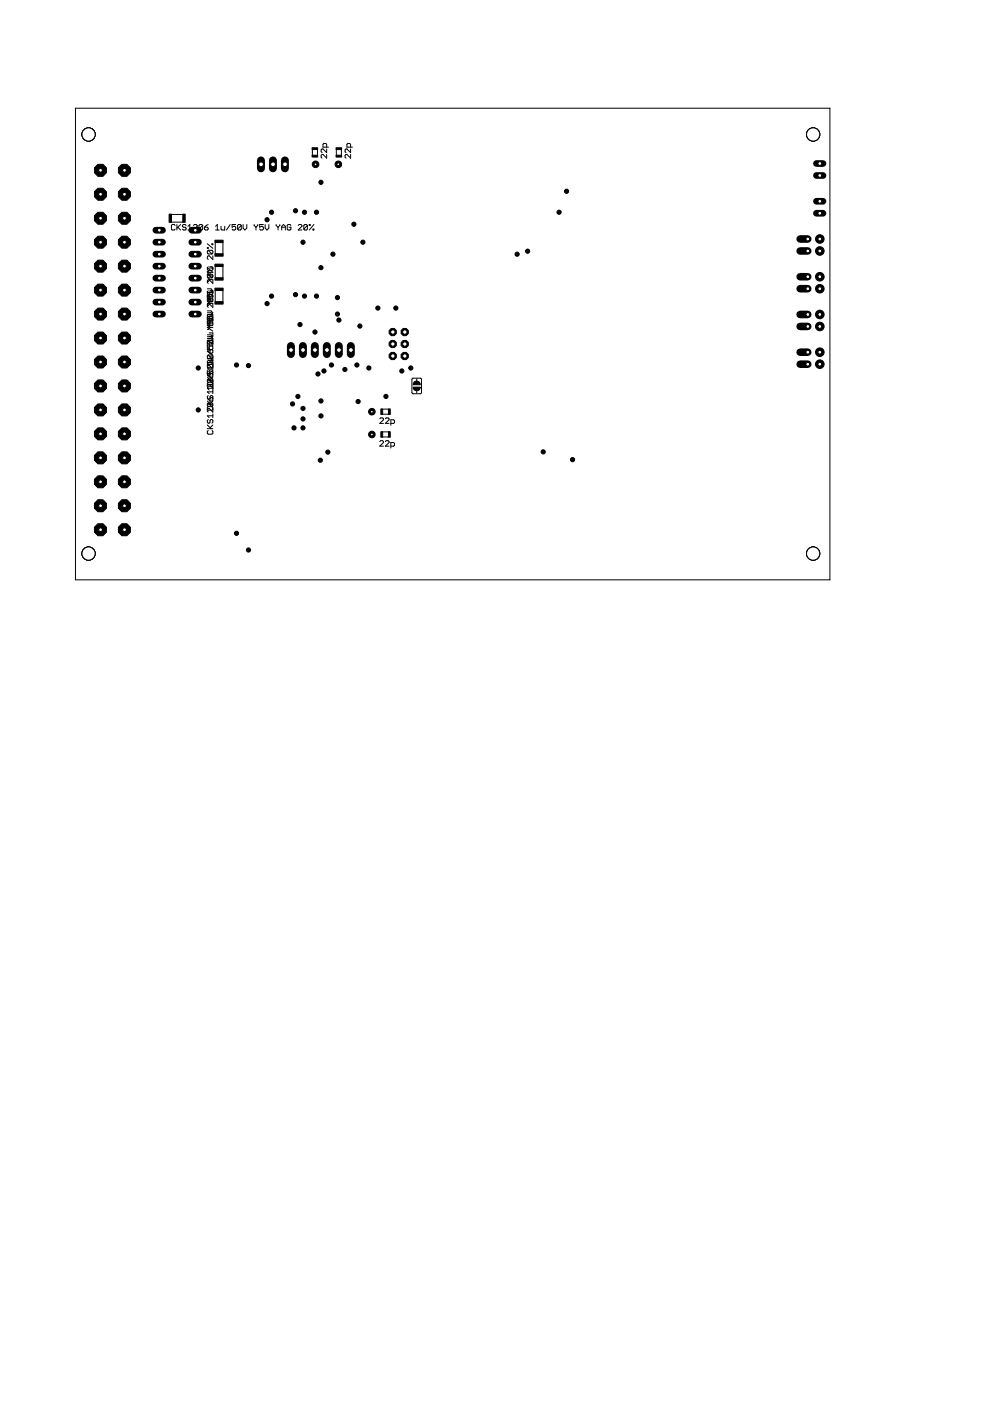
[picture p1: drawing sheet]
<svg xmlns="http://www.w3.org/2000/svg" width="210mm" height="297mm" viewBox="0 0 210 297" stroke-linecap="round" stroke-linejoin="round" font-family="sans-serif">
<g fill="none" stroke="#000" stroke-width=".21">
<path d="M66.2 31.7v1.2M67.3 31.7v1.2M69.3 31.2v-.6l-.2-.2h-.4l-.2 .2v.6h1.1M69.3 31.6v.8l-.8-.8-.4 .2v.4l.2 .2M69.3 32.7v.8l-.8-.8-.4 .2v.4l.2 .2M71.3 31.7v1.2M72.4 31.7v1.2M74.3 32.7v.8l-.7-.8-.4 .2v.4l.2 .2M74.3 31.6v.8l-.7-.8-.4 .2v.4l.2 .2M74.3 31.2v-.6l-.2-.2h-.4l-.1 .2v.6h1.1M36.4 47.1h2.4M36.4 45.5h2.4"/>
<path d="M37.1 47.8l-.2-.2h-.4l-.2 .2v.8l.2 .2h.4l.2-.2M37.5 47.6v1.2M37.7 48.2l.6 .6M38.3 47.6l-.8 .8M39.5 47.8l-.2-.2h-.4l-.2 .2 .2 .4h.4l.2 .2-.2 .4h-.4l-.2-.2M39.9 48.8h.7M39.9 48l.3-.4v1.2M41 47.8l.2-.2h.4l.2 .2v.2l-.8 .8h.8M43 47.8l-.2-.2h-.4l-.2 .2v.8M43 47.8v.8l-.2 .2h-.4l-.2-.2M43 47.8l-.8 .8M43.3 48.2h.6l.2 .4-.2 .2h-.3l-.3-.2z"/>
<path d="M44 52.5h.2v.2h-.2zM44 57.6h.2v.1h-.2zM44 56.8v.3l.2 .2h.7l.2-.2v-.3M44 58.9h.9M44 56.8l1.1 .9h-.8l-.3 .4 .3 .4h.8M44 51.7l1.1 1M44.1 47.6l-.8 .6M44.2 53.1l.7 .7M44.2 53.1l-.2 .2v.3l.2 .2h.7M44.2 58.1l-.2 .2v.4l.5 .6M44.2 53.1h.7l.2 .2v.3l-.2 .2M44.2 58.1h.7l.2 .2v.4l-.2 .2"/>
<path d="M44.2 56.6l-.2 .2M44.2 58.1l.7 .8M44.5 59.3h.6v.8l-.8-.8-.3 .2v.4l.2 .2M44.5 57.7v.8M44.5 59.3l-.3 .4h-.2M44.9 51.7h.2v.2h-.2zM45.1 54.2v.8l-.8-.8-.3 .2v.4l.2 .2M45.1 56.8l-.2-.2h-.4v.4M45.1 56.8h-.2v.2h.2M45.6 51.4v2.4M45.6 56.5v2.4M45.7 48.8h.8"/>
<path d="M45.7 48l.4-.4v1.2M46.9 48v.6l.2 .2h.5v-.8M47.3 51.4v2.4M47.3 56.5v2.4M48.8 47.6l-.8 1.2M50 47.6h-.8v.6l.6-.2 .2 .2v.4l-.2 .2h-.4l-.2-.2M51.2 47.8l-.3-.2h-.3l-.2 .2v.8M51.2 47.8v.8l-.3 .2h-.3l-.2-.2M51.2 47.8l-.8 .8M51.5 47.6v.8l.4 .4 .4-.4v-.8M53.9 47.6l.4 .6M54.3 48.2v.6"/>
<path d="M54.7 47.6l-.4 .6M55.8 47.6h-.7v.6l.3-.2 .4 .2v.4l-.2 .2h-.4l-.1-.2M56.2 47.6v.8l.4 .4 .4-.4v-.8M58.5 47.6v.2l.4 .4M58.9 48.2v.6M59.3 47.6l-.4 .6M59.7 48.2h.8M59.7 48.8v-.8l.4-.4 .4 .4v.8M61.7 47.8l-.2-.2h-.4l-.2 .2v.8l.2 .2h.4l.2-.2v-.4h-.4M63.2 47.8l.2-.2h.4l.2 .2v.2l-.8 .8h.8M65.2 47.8l-.2-.2h-.4l-.2 .2v.8M65.2 47.8v.8l-.2 .2h-.4l-.2-.2"/>
<path d="M65.2 47.8l-.8 .8M65.6 47.6h.2v.2h-.2zM66.4 48.6h.1v.2h-.1zM66.5 47.6l-.9 1.2M44 62.6h.2v.2h-.2M44 61.8v.4l.2 .2h.7M44 62.4v.8M44 78.4v1l.2 .2M44 79.6l1.1 .8M44 73.7l.5 .4M44 74.1h1.1M44 73.3h.9"/>
<path d="M44 68.7l.5 .3M44 68.3l.3 .4M44 67.3l.2 .2h.7M44 61.2h.7l.4 .4-.4 .4h-.7M44 61.8l1.1 1h-.8M44 79.9l.7 .8M44 74.1l.5 .8M44 68.3h.9M44 67.7l.2 .2h.7M44 67.3l.2-.2 .7 .8M44 67.1h.9l.2 .2M44 65.9h.7l.4 .4-.4 .4h-.7"/>
<path d="M44 63.6l.5 .4-.3 .4h-.2M44 63.2l.3 .4h.8M44 72.7l.2 .2h.7M44 71h.7l.4 .4-.4 .4h-.7M44 66.3h.7l.4 .4-.4 .4M44.2 63.2l-.2 .2v.4l.5 .6M44.2 66.7l-.2 .2v2.1h1.1M44.2 75.3l-.2 .2v.4l.2 .2M44.2 75.3h.7l.2 .2v.8l-.2 .2-.7-.1-.2 .2v.4l.2 .2M44.2 77.2l-.2 .2v.4l.2 .2M44.2 63.2h.7l.2 .2v.4l-.2 .2zM44.2 79.6l-.2-.4h.5l-.2-.6 .2-.2h.4l.2 .2v1.2l-.2 .2h-.4"/>
<path d="M44.2 77.2l.7 .8 .2-.2M44.2 78.8l-.2 .2M44.2 69.1l.3 .3M44.2 75.3l.7 .8M44.2 79.6l.3 .4M44.2 61.6l-.2 .2M44.3 67.9l-.3 .4M44.3 70.6h.8v.6l-.2 .2h-.9M44.3 67.9l.2 .4-.2 .3M44.3 76.4l.8 .8h-1.1l.3 .4M44.3 68.7h.8M44.3 67.9h.8"/>
<path d="M44.3 68.6l.2 .4M44.3 62.8l.2 .4h-.5M44.3 75.7h.8M44.3 62.8l-.3 .4M44.5 67.1v-.4h.4l.2 .2v1.2l-.2 .2M44.5 62.8v.8M44.5 67.9v.8M44.5 62.4l-.2 .4M44.5 67.5l-.2 .4M44.5 74.1l-.3 .4h-.2l1.1 .8M44.5 69.4l-.3 .4h-.2M44.5 69l-.3 .4h-.2l1.1 .8"/>
<path d="M44.5 69.4h.6M44.5 64.4h.6M44.5 64.4l-.3 .4h-.2M44.7 74.1l-.2 .2v.6M44.7 76.1l.4 .4-.4 .4h-.7M44.7 71.4l.4 .4-.4 .4h-.7M44.9 72.9l-.7-.7-.2 .2v1.7M44.9 62.4l.2 .2v.4l-.2 .2M44.9 68.3l.2 .2v.3l-.2 .2M44.9 73.3l.2 .2v.4l-.2 .2 .2 .2v.4l-.2 .2h-.4M44.9 79.2l.2-.2-.2-.2-.4 .2v1M44.9 79.2l-.7 .4"/>
<path d="M44.9 77.2l.2 .2M44.9 76.1h-.9M44.9 79.2l.2 .2-.2 .2M44.9 67.5l.2 .2-.2 .2M44.9 72.2l.2 .2M45.1 64.4v.8l-.8-.8-.3 .2v.4l.2 .2M45.1 61.8v.4l-.2 .2M45.1 71.8v1.4l-.2 .1M45.1 76.4v2M45.1 61.8l-.2-.2h-.4v.4M45.1 72.8l-.2-.2h-.4l-.2 .2 .2 .5-.2 .4 .2 .4M45.1 78h-1.1l.3 .4"/>
<path d="M45.1 67.3l-.2 .2M45.1 64h-1.1M45.1 61.8h-.2v.2h.2M45.1 79.9l-.6 .6M45.1 75.9l-.2 .2M45.1 72.2h-1.1l.3 .3M45.1 72.7l-.2 .2M45.6 61.6v2.4M47.3 61.6v2.4M44 90.9h1.1M44 90.1l.7 .8M44 84.3l.2 .3"/>
<path d="M44 80.7h1.1M44 81.7l.2 .2h.7l.2-.2M44 85.8h1.1M44 85l.7 .8M44.2 91.3l-.2 .2v.4l.2 .2h.7l.2-.2v-.4l-.2-.2M44.2 80.3l-.2 .2v.4l.2 .2h.7M44.2 81.1l-.2 .2v.8l.2 .2M44.2 83.9l-.2 .2v.3l.2 .2M44.2 85.4l-.2 .2v.4l.2 .2M44.2 86.2l-.2 .2v.8l.2 .2M44.2 88.9l-.2 .2v.4l.2 .2 .3-.2v-.4l.2-.2 .4 .2v.4l-.2 .2M44.2 80.3h.7l.2 .2v3"/>
<path d="M44.2 85.4h.7l.2 .2v.4l-.2 .2h-.7M44.2 85.4l.9 1v1l-.8-.8-.3 .2 .2 .2h.7l.2-.2M44.2 84.6l.3 .4M44.2 84.6l.5-.3 .4 .2-.2 .1M44.2 80.3l.7 .8M44.3 81.5l.8 .8h-1.1l.3 .4M44.5 84.1l.2-.2 .4 .2v.7l-.2 .2h-.4zM44.9 81.1l.2 .2M45.1 87.8v.7M45.1 90.1l-.6 .6M45.1 88.2h-1.1l.3 .3M45.1 81.3l-.2 .2h-.7l-.2 .2"/>
<path d="M45.1 85l-.6 .6M45.1 83.1h-1.1l.3 .4M45.1 80.9l-.2 .2M80.5 88.8l.2-.2h.4l.2 .2v.2l-.8 .8h.8M80.5 93.6l.2-.2h.4l.2 .2v.2l-.8 .8h.8M81.2 86.7h1.1M81.2 87.8h1.1M81.2 91.6h1.1M81.2 92.6h1.1M81.7 88.8l.2-.2h.4l.2 .2v.2l-.8 .8h.8M81.7 93.6l.2-.2h.4l.2 .2v.2l-.8 .8h.8M82.9 89.8h.6l.2-.2v-.4l-.2-.2h-.6v1.2"/>
<path d="M82.9 94.6h.6l.2-.2v-.4l-.2-.2h-.6v1.2M87.4 80.2h1.7l.2 .1 .1 2.9-.2 .3h-1.6l-.2-.2zM88.3 80.3v.5M88.3 82.8v.6"/>
</g>
<g fill="#000" stroke="#000" stroke-width=".21">
<path d="M66.2 32.9h1.2v.4h-1.2zM66.2 31.3h1.2v.4h-1.2zM71.2 32.9h1.2v.4h-1.2zM71.2 31.3h1.2v.4h-1.2zM35.9 45.4h.5v1.7h-.5zM38.8 45.4h.5v1.7h-.5zM45.6 50.9h1.7v.5h-1.7zM45.6 53.8h1.7v.5h-1.7zM45.6 56h1.7v.5h-1.7zM45.6 58.9h1.7v.5h-1.7zM45.6 61.1h1.7v.5h-1.7zM45.6 64h1.7v.5h-1.7z"/>
<path d="M80.8 86.7h.3v1.2h-.3zM80.8 91.5h.3v1.2h-.3zM82.4 86.7h.3v1.2h-.3zM82.4 91.5h.3v1.2h-.3z"/>
</g>
<g fill="#000" stroke="#000" stroke-width=".21">
<path d="M87.6 82.1h1.5a.76 .76 0 0 1-.8 .8 .76 .76 0 0 1-.7-.8z" fill-rule="evenodd"/>
<path d="M87.8 81a.76 .76 0 0 1 .8-.2 .76 .76 0 0 1 .5 .8h-1.5z" fill-rule="evenodd"/>
</g>
<path d="M40.7 48.8h1.4" fill="none" stroke="#000" stroke-width="1.4"/>
<circle cx="41.4" cy="48.8" r=".4" fill="#fff" stroke="#000" stroke-width=".21"/>
<path d="M40.7 51.4h1.4" fill="none" stroke="#000" stroke-width="1.4"/>
<circle cx="41.4" cy="51.4" r=".4" fill="#fff" stroke="#000" stroke-width=".21"/>
<path d="M40.7 64.1h1.4" fill="none" stroke="#000" stroke-width="1.4"/>
<circle cx="41.4" cy="64.1" r=".4" fill="#fff" stroke="#000" stroke-width=".21"/>
<path d="M40.7 66.6h1.4" fill="none" stroke="#000" stroke-width="1.4"/>
<circle cx="41.4" cy="66.6" r=".4" fill="#fff" stroke="#000" stroke-width=".21"/>
<path d="M40.7 53.9h1.4" fill="none" stroke="#000" stroke-width="1.4"/>
<circle cx="41.4" cy="53.9" r=".4" fill="#fff" stroke="#000" stroke-width=".21"/>
<path d="M40.7 56.4h1.4" fill="none" stroke="#000" stroke-width="1.4"/>
<circle cx="41.4" cy="56.4" r=".4" fill="#fff" stroke="#000" stroke-width=".21"/>
<path d="M40.7 61.5h1.4" fill="none" stroke="#000" stroke-width="1.4"/>
<circle cx="41.4" cy="61.5" r=".4" fill="#fff" stroke="#000" stroke-width=".21"/>
<path d="M40.7 59h1.4" fill="none" stroke="#000" stroke-width="1.4"/>
<circle cx="41.4" cy="59" r=".4" fill="#fff" stroke="#000" stroke-width=".21"/>
<path d="M33 66.6h1.5" fill="none" stroke="#000" stroke-width="1.4"/>
<circle cx="33.8" cy="66.6" r=".4" fill="#fff" stroke="#000" stroke-width=".21"/>
<path d="M33 64.1h1.5" fill="none" stroke="#000" stroke-width="1.4"/>
<circle cx="33.8" cy="64.1" r=".4" fill="#fff" stroke="#000" stroke-width=".21"/>
<path d="M33 61.5h1.5" fill="none" stroke="#000" stroke-width="1.4"/>
<circle cx="33.8" cy="61.5" r=".4" fill="#fff" stroke="#000" stroke-width=".21"/>
<path d="M33 59h1.5" fill="none" stroke="#000" stroke-width="1.4"/>
<circle cx="33.8" cy="59" r=".4" fill="#fff" stroke="#000" stroke-width=".21"/>
<path d="M33 56.4h1.5" fill="none" stroke="#000" stroke-width="1.4"/>
<circle cx="33.8" cy="56.4" r=".4" fill="#fff" stroke="#000" stroke-width=".21"/>
<path d="M33 53.9h1.5" fill="none" stroke="#000" stroke-width="1.4"/>
<circle cx="33.8" cy="53.9" r=".4" fill="#fff" stroke="#000" stroke-width=".21"/>
<path d="M33 51.4h1.5" fill="none" stroke="#000" stroke-width="1.4"/>
<circle cx="33.8" cy="51.4" r=".4" fill="#fff" stroke="#000" stroke-width=".21"/>
<path d="M33 48.8h1.5" fill="none" stroke="#000" stroke-width="1.4"/>
<circle cx="33.8" cy="48.8" r=".4" fill="#fff" stroke="#000" stroke-width=".21"/>
<circle cx="21.3" cy="36.1" r="1.38" fill="#000" stroke="#000" stroke-width=".21"/>
<circle cx="21.3" cy="36.1" r=".4" fill="#fff" stroke="#000" stroke-width=".21"/>
<circle cx="21.3" cy="41.2" r="1.38" fill="#000" stroke="#000" stroke-width=".21"/>
<circle cx="21.3" cy="41.2" r=".4" fill="#fff" stroke="#000" stroke-width=".21"/>
<circle cx="21.3" cy="46.3" r="1.38" fill="#000" stroke="#000" stroke-width=".21"/>
<circle cx="21.3" cy="46.3" r=".4" fill="#fff" stroke="#000" stroke-width=".21"/>
<circle cx="21.3" cy="51.4" r="1.38" fill="#000" stroke="#000" stroke-width=".21"/>
<circle cx="21.3" cy="51.4" r=".4" fill="#fff" stroke="#000" stroke-width=".21"/>
<circle cx="21.3" cy="56.4" r="1.38" fill="#000" stroke="#000" stroke-width=".21"/>
<circle cx="21.3" cy="56.4" r=".4" fill="#fff" stroke="#000" stroke-width=".21"/>
<circle cx="21.3" cy="61.5" r="1.38" fill="#000" stroke="#000" stroke-width=".21"/>
<circle cx="21.3" cy="61.5" r=".4" fill="#fff" stroke="#000" stroke-width=".21"/>
<circle cx="21.3" cy="66.6" r="1.38" fill="#000" stroke="#000" stroke-width=".21"/>
<circle cx="21.3" cy="66.6" r=".4" fill="#fff" stroke="#000" stroke-width=".21"/>
<circle cx="21.3" cy="71.7" r="1.38" fill="#000" stroke="#000" stroke-width=".21"/>
<circle cx="21.3" cy="71.7" r=".4" fill="#fff" stroke="#000" stroke-width=".21"/>
<circle cx="21.3" cy="76.8" r="1.38" fill="#000" stroke="#000" stroke-width=".21"/>
<circle cx="21.3" cy="76.8" r=".4" fill="#fff" stroke="#000" stroke-width=".21"/>
<circle cx="21.3" cy="81.8" r="1.38" fill="#000" stroke="#000" stroke-width=".21"/>
<circle cx="21.3" cy="81.8" r=".4" fill="#fff" stroke="#000" stroke-width=".21"/>
<circle cx="21.3" cy="86.9" r="1.38" fill="#000" stroke="#000" stroke-width=".21"/>
<circle cx="21.3" cy="86.9" r=".4" fill="#fff" stroke="#000" stroke-width=".21"/>
<circle cx="21.3" cy="92" r="1.38" fill="#000" stroke="#000" stroke-width=".21"/>
<circle cx="21.3" cy="92" r=".4" fill="#fff" stroke="#000" stroke-width=".21"/>
<circle cx="21.3" cy="97.1" r="1.38" fill="#000" stroke="#000" stroke-width=".21"/>
<circle cx="21.3" cy="97.1" r=".4" fill="#fff" stroke="#000" stroke-width=".21"/>
<circle cx="21.3" cy="102.2" r="1.38" fill="#000" stroke="#000" stroke-width=".21"/>
<circle cx="21.3" cy="102.2" r=".4" fill="#fff" stroke="#000" stroke-width=".21"/>
<circle cx="21.3" cy="107.2" r="1.38" fill="#000" stroke="#000" stroke-width=".21"/>
<circle cx="21.3" cy="107.2" r=".4" fill="#fff" stroke="#000" stroke-width=".21"/>
<circle cx="21.3" cy="112.3" r="1.38" fill="#000" stroke="#000" stroke-width=".21"/>
<circle cx="21.3" cy="112.3" r=".4" fill="#fff" stroke="#000" stroke-width=".21"/>
<circle cx="26.4" cy="36.1" r="1.38" fill="#000" stroke="#000" stroke-width=".21"/>
<circle cx="26.4" cy="36.1" r=".4" fill="#fff" stroke="#000" stroke-width=".21"/>
<circle cx="26.4" cy="41.2" r="1.38" fill="#000" stroke="#000" stroke-width=".21"/>
<circle cx="26.4" cy="41.2" r=".4" fill="#fff" stroke="#000" stroke-width=".21"/>
<circle cx="26.4" cy="46.3" r="1.38" fill="#000" stroke="#000" stroke-width=".21"/>
<circle cx="26.4" cy="46.3" r=".4" fill="#fff" stroke="#000" stroke-width=".21"/>
<circle cx="26.4" cy="51.4" r="1.38" fill="#000" stroke="#000" stroke-width=".21"/>
<circle cx="26.4" cy="51.4" r=".4" fill="#fff" stroke="#000" stroke-width=".21"/>
<circle cx="26.4" cy="56.4" r="1.38" fill="#000" stroke="#000" stroke-width=".21"/>
<circle cx="26.4" cy="56.4" r=".4" fill="#fff" stroke="#000" stroke-width=".21"/>
<circle cx="26.4" cy="61.5" r="1.38" fill="#000" stroke="#000" stroke-width=".21"/>
<circle cx="26.4" cy="61.5" r=".4" fill="#fff" stroke="#000" stroke-width=".21"/>
<circle cx="26.4" cy="66.6" r="1.38" fill="#000" stroke="#000" stroke-width=".21"/>
<circle cx="26.4" cy="66.6" r=".4" fill="#fff" stroke="#000" stroke-width=".21"/>
<circle cx="26.4" cy="71.7" r="1.38" fill="#000" stroke="#000" stroke-width=".21"/>
<circle cx="26.4" cy="71.7" r=".4" fill="#fff" stroke="#000" stroke-width=".21"/>
<circle cx="26.4" cy="76.8" r="1.38" fill="#000" stroke="#000" stroke-width=".21"/>
<circle cx="26.4" cy="76.8" r=".4" fill="#fff" stroke="#000" stroke-width=".21"/>
<circle cx="26.4" cy="81.8" r="1.38" fill="#000" stroke="#000" stroke-width=".21"/>
<circle cx="26.4" cy="81.8" r=".4" fill="#fff" stroke="#000" stroke-width=".21"/>
<circle cx="26.4" cy="86.9" r="1.38" fill="#000" stroke="#000" stroke-width=".21"/>
<circle cx="26.4" cy="86.9" r=".4" fill="#fff" stroke="#000" stroke-width=".21"/>
<circle cx="26.4" cy="92" r="1.38" fill="#000" stroke="#000" stroke-width=".21"/>
<circle cx="26.4" cy="92" r=".4" fill="#fff" stroke="#000" stroke-width=".21"/>
<circle cx="26.4" cy="97.1" r="1.38" fill="#000" stroke="#000" stroke-width=".21"/>
<circle cx="26.4" cy="97.1" r=".4" fill="#fff" stroke="#000" stroke-width=".21"/>
<circle cx="26.4" cy="102.2" r="1.38" fill="#000" stroke="#000" stroke-width=".21"/>
<circle cx="26.4" cy="102.2" r=".4" fill="#fff" stroke="#000" stroke-width=".21"/>
<circle cx="26.4" cy="107.2" r="1.38" fill="#000" stroke="#000" stroke-width=".21"/>
<circle cx="26.4" cy="107.2" r=".4" fill="#fff" stroke="#000" stroke-width=".21"/>
<circle cx="26.4" cy="112.3" r="1.38" fill="#000" stroke="#000" stroke-width=".21"/>
<circle cx="26.4" cy="112.3" r=".4" fill="#fff" stroke="#000" stroke-width=".21"/>
<path d="M61.7 73.4v1.7" fill="none" stroke="#000" stroke-width="1.7"/>
<circle cx="61.7" cy="74.2" r=".51" fill="#fff" stroke="#000" stroke-width=".21"/>
<path d="M64.2 73.4v1.7" fill="none" stroke="#000" stroke-width="1.7"/>
<circle cx="64.2" cy="74.2" r=".51" fill="#fff" stroke="#000" stroke-width=".21"/>
<path d="M66.8 73.4v1.7" fill="none" stroke="#000" stroke-width="1.7"/>
<circle cx="66.8" cy="74.2" r=".51" fill="#fff" stroke="#000" stroke-width=".21"/>
<path d="M69.3 73.4v1.7" fill="none" stroke="#000" stroke-width="1.7"/>
<circle cx="69.3" cy="74.2" r=".51" fill="#fff" stroke="#000" stroke-width=".21"/>
<path d="M71.8 73.4v1.7" fill="none" stroke="#000" stroke-width="1.7"/>
<circle cx="71.9" cy="74.2" r=".51" fill="#fff" stroke="#000" stroke-width=".21"/>
<path d="M74.4 73.4v1.7" fill="none" stroke="#000" stroke-width="1.7"/>
<circle cx="74.4" cy="74.2" r=".51" fill="#fff" stroke="#000" stroke-width=".21"/>
<circle cx="83.3" cy="75.5" r=".83" fill="#000" stroke="#000" stroke-width=".21"/>
<circle cx="83.3" cy="75.5" r=".47" fill="#fff" stroke="#000" stroke-width=".21"/>
<circle cx="85.8" cy="75.5" r=".83" fill="#000" stroke="#000" stroke-width=".21"/>
<circle cx="85.8" cy="75.5" r=".47" fill="#fff" stroke="#000" stroke-width=".21"/>
<circle cx="83.3" cy="72.9" r=".83" fill="#000" stroke="#000" stroke-width=".21"/>
<circle cx="83.3" cy="72.9" r=".47" fill="#fff" stroke="#000" stroke-width=".21"/>
<circle cx="85.8" cy="72.9" r=".83" fill="#000" stroke="#000" stroke-width=".21"/>
<circle cx="85.8" cy="72.9" r=".47" fill="#fff" stroke="#000" stroke-width=".21"/>
<circle cx="83.3" cy="70.4" r=".83" fill="#000" stroke="#000" stroke-width=".21"/>
<circle cx="83.3" cy="70.4" r=".47" fill="#fff" stroke="#000" stroke-width=".21"/>
<circle cx="85.8" cy="70.4" r=".83" fill="#000" stroke="#000" stroke-width=".21"/>
<circle cx="85.8" cy="70.4" r=".47" fill="#fff" stroke="#000" stroke-width=".21"/>
<path d="M173.1 34.7h1.4" fill="none" stroke="#000" stroke-width="1.4"/>
<circle cx="173.8" cy="34.7" r=".4" fill="#fff" stroke="#000" stroke-width=".21"/>
<path d="M173.1 37.2h1.4" fill="none" stroke="#000" stroke-width="1.4"/>
<circle cx="173.8" cy="37.2" r=".4" fill="#fff" stroke="#000" stroke-width=".21"/>
<path d="M173.1 42.7h1.4" fill="none" stroke="#000" stroke-width="1.4"/>
<circle cx="173.8" cy="42.7" r=".4" fill="#fff" stroke="#000" stroke-width=".21"/>
<path d="M173.1 45.2h1.4" fill="none" stroke="#000" stroke-width="1.4"/>
<circle cx="173.8" cy="45.2" r=".4" fill="#fff" stroke="#000" stroke-width=".21"/>
<path d="M60.4 34v1.7" fill="none" stroke="#000" stroke-width="1.7"/>
<circle cx="60.4" cy="34.8" r=".51" fill="#fff" stroke="#000" stroke-width=".21"/>
<path d="M57.9 34v1.7" fill="none" stroke="#000" stroke-width="1.7"/>
<circle cx="57.9" cy="34.8" r=".51" fill="#fff" stroke="#000" stroke-width=".21"/>
<path d="M55.3 34v1.7" fill="none" stroke="#000" stroke-width="1.7"/>
<circle cx="55.4" cy="34.8" r=".51" fill="#fff" stroke="#000" stroke-width=".21"/>
<circle cx="173.8" cy="50.7" r=".91" fill="#000" stroke="#000" stroke-width=".21"/>
<circle cx="173.8" cy="50.7" r=".4" fill="#fff" stroke="#000" stroke-width=".21"/>
<circle cx="173.8" cy="53.2" r=".91" fill="#000" stroke="#000" stroke-width=".21"/>
<circle cx="173.8" cy="53.2" r=".4" fill="#fff" stroke="#000" stroke-width=".21"/>
<path d="M169.7 50.7h1.6" fill="none" stroke="#000" stroke-width="1.6"/>
<circle cx="171.3" cy="50.7" r=".4" fill="#fff" stroke="#000" stroke-width=".21"/>
<path d="M169.7 53.2h1.6" fill="none" stroke="#000" stroke-width="1.6"/>
<circle cx="171.3" cy="53.2" r=".4" fill="#fff" stroke="#000" stroke-width=".21"/>
<circle cx="173.8" cy="58.7" r=".91" fill="#000" stroke="#000" stroke-width=".21"/>
<circle cx="173.8" cy="58.7" r=".4" fill="#fff" stroke="#000" stroke-width=".21"/>
<circle cx="173.8" cy="61.2" r=".91" fill="#000" stroke="#000" stroke-width=".21"/>
<circle cx="173.8" cy="61.2" r=".4" fill="#fff" stroke="#000" stroke-width=".21"/>
<path d="M169.7 58.7h1.6" fill="none" stroke="#000" stroke-width="1.6"/>
<circle cx="171.3" cy="58.7" r=".4" fill="#fff" stroke="#000" stroke-width=".21"/>
<path d="M169.7 61.2h1.6" fill="none" stroke="#000" stroke-width="1.6"/>
<circle cx="171.3" cy="61.2" r=".4" fill="#fff" stroke="#000" stroke-width=".21"/>
<circle cx="173.8" cy="66.7" r=".91" fill="#000" stroke="#000" stroke-width=".21"/>
<circle cx="173.8" cy="66.7" r=".4" fill="#fff" stroke="#000" stroke-width=".21"/>
<circle cx="173.8" cy="69.2" r=".91" fill="#000" stroke="#000" stroke-width=".21"/>
<circle cx="173.8" cy="69.2" r=".4" fill="#fff" stroke="#000" stroke-width=".21"/>
<path d="M169.7 66.7h1.6" fill="none" stroke="#000" stroke-width="1.6"/>
<circle cx="171.3" cy="66.7" r=".4" fill="#fff" stroke="#000" stroke-width=".21"/>
<path d="M169.7 69.2h1.6" fill="none" stroke="#000" stroke-width="1.6"/>
<circle cx="171.3" cy="69.2" r=".4" fill="#fff" stroke="#000" stroke-width=".21"/>
<circle cx="173.8" cy="74.7" r=".91" fill="#000" stroke="#000" stroke-width=".21"/>
<circle cx="173.8" cy="74.7" r=".4" fill="#fff" stroke="#000" stroke-width=".21"/>
<circle cx="173.8" cy="77.2" r=".91" fill="#000" stroke="#000" stroke-width=".21"/>
<circle cx="173.8" cy="77.2" r=".4" fill="#fff" stroke="#000" stroke-width=".21"/>
<path d="M169.7 74.7h1.6" fill="none" stroke="#000" stroke-width="1.6"/>
<circle cx="171.3" cy="74.7" r=".4" fill="#fff" stroke="#000" stroke-width=".21"/>
<path d="M169.7 77.2h1.6" fill="none" stroke="#000" stroke-width="1.6"/>
<circle cx="171.3" cy="77.2" r=".4" fill="#fff" stroke="#000" stroke-width=".21"/>
<circle cx="78.8" cy="87.3" r=".7" fill="#000" stroke="#000" stroke-width=".21"/>
<circle cx="78.8" cy="87.3" r=".3" fill="#fff" stroke="#000" stroke-width=".21"/>
<circle cx="78.8" cy="92.1" r=".7" fill="#000" stroke="#000" stroke-width=".21"/>
<circle cx="78.8" cy="92.1" r=".3" fill="#fff" stroke="#000" stroke-width=".21"/>
<circle cx="66.9" cy="34.8" r=".7" fill="#000" stroke="#000" stroke-width=".21"/>
<circle cx="66.9" cy="34.8" r=".3" fill="#fff" stroke="#000" stroke-width=".21"/>
<circle cx="71.7" cy="34.8" r=".7" fill="#000" stroke="#000" stroke-width=".21"/>
<circle cx="71.7" cy="34.8" r=".3" fill="#fff" stroke="#000" stroke-width=".21"/>
<circle cx="68.1" cy="88.2" r=".44" fill="#000" stroke="#000" stroke-width=".21"/>
<circle cx="68.1" cy="88.2" r=".15" fill="#fff" stroke="#000" stroke-width=".21"/>
<circle cx="64.2" cy="86.6" r=".44" fill="#000" stroke="#000" stroke-width=".21"/>
<circle cx="64.2" cy="86.6" r=".15" fill="#fff" stroke="#000" stroke-width=".21"/>
<circle cx="68.1" cy="85" r=".44" fill="#000" stroke="#000" stroke-width=".21"/>
<circle cx="68.1" cy="85" r=".15" fill="#fff" stroke="#000" stroke-width=".21"/>
<circle cx="67.1" cy="62.8" r=".44" fill="#000" stroke="#000" stroke-width=".21"/>
<circle cx="67.1" cy="62.8" r=".15" fill="#fff" stroke="#000" stroke-width=".21"/>
<circle cx="64.6" cy="62.8" r=".44" fill="#000" stroke="#000" stroke-width=".21"/>
<circle cx="64.6" cy="62.8" r=".15" fill="#fff" stroke="#000" stroke-width=".21"/>
<circle cx="67.1" cy="45" r=".44" fill="#000" stroke="#000" stroke-width=".21"/>
<circle cx="67.1" cy="45" r=".15" fill="#fff" stroke="#000" stroke-width=".21"/>
<circle cx="64.6" cy="45" r=".44" fill="#000" stroke="#000" stroke-width=".21"/>
<circle cx="64.6" cy="45" r=".15" fill="#fff" stroke="#000" stroke-width=".21"/>
<circle cx="70.6" cy="53.9" r=".44" fill="#000" stroke="#000" stroke-width=".21"/>
<circle cx="70.6" cy="53.9" r=".15" fill="#fff" stroke="#000" stroke-width=".21"/>
<circle cx="42" cy="78" r=".44" fill="#000" stroke="#000" stroke-width=".21"/>
<circle cx="42" cy="78" r=".15" fill="#fff" stroke="#000" stroke-width=".21"/>
<circle cx="42" cy="86.9" r=".44" fill="#000" stroke="#000" stroke-width=".21"/>
<circle cx="42" cy="86.9" r=".15" fill="#fff" stroke="#000" stroke-width=".21"/>
<circle cx="64.2" cy="88.8" r=".44" fill="#000" stroke="#000" stroke-width=".21"/>
<circle cx="64.2" cy="88.8" r=".15" fill="#fff" stroke="#000" stroke-width=".21"/>
<circle cx="71.9" cy="67.9" r=".44" fill="#000" stroke="#000" stroke-width=".21"/>
<circle cx="71.9" cy="67.9" r=".15" fill="#fff" stroke="#000" stroke-width=".21"/>
<circle cx="73.1" cy="78.3" r=".44" fill="#000" stroke="#000" stroke-width=".21"/>
<circle cx="73.1" cy="78.3" r=".15" fill="#fff" stroke="#000" stroke-width=".21"/>
<circle cx="78.2" cy="78" r=".44" fill="#000" stroke="#000" stroke-width=".21"/>
<circle cx="78.2" cy="78" r=".15" fill="#fff" stroke="#000" stroke-width=".21"/>
<circle cx="66.8" cy="70.4" r=".44" fill="#000" stroke="#000" stroke-width=".21"/>
<circle cx="66.8" cy="70.4" r=".15" fill="#fff" stroke="#000" stroke-width=".21"/>
<circle cx="62.7" cy="44.7" r=".44" fill="#000" stroke="#000" stroke-width=".21"/>
<circle cx="62.7" cy="44.7" r=".15" fill="#fff" stroke="#000" stroke-width=".21"/>
<circle cx="75" cy="47.5" r=".44" fill="#000" stroke="#000" stroke-width=".21"/>
<circle cx="75" cy="47.5" r=".15" fill="#fff" stroke="#000" stroke-width=".21"/>
<circle cx="62.7" cy="62.5" r=".44" fill="#000" stroke="#000" stroke-width=".21"/>
<circle cx="62.7" cy="62.5" r=".15" fill="#fff" stroke="#000" stroke-width=".21"/>
<circle cx="62.3" cy="90.7" r=".44" fill="#000" stroke="#000" stroke-width=".21"/>
<circle cx="62.3" cy="90.7" r=".15" fill="#fff" stroke="#000" stroke-width=".21"/>
<circle cx="56.6" cy="64.4" r=".44" fill="#000" stroke="#000" stroke-width=".21"/>
<circle cx="56.6" cy="64.4" r=".15" fill="#fff" stroke="#000" stroke-width=".21"/>
<circle cx="56.6" cy="46.6" r=".44" fill="#000" stroke="#000" stroke-width=".21"/>
<circle cx="56.6" cy="46.6" r=".15" fill="#fff" stroke="#000" stroke-width=".21"/>
<circle cx="64.2" cy="90.7" r=".44" fill="#000" stroke="#000" stroke-width=".21"/>
<circle cx="64.2" cy="90.7" r=".15" fill="#fff" stroke="#000" stroke-width=".21"/>
<circle cx="57.6" cy="62.8" r=".44" fill="#000" stroke="#000" stroke-width=".21"/>
<circle cx="57.6" cy="62.8" r=".15" fill="#fff" stroke="#000" stroke-width=".21"/>
<circle cx="57.6" cy="45" r=".44" fill="#000" stroke="#000" stroke-width=".21"/>
<circle cx="57.6" cy="45" r=".15" fill="#fff" stroke="#000" stroke-width=".21"/>
<circle cx="63.2" cy="84.1" r=".44" fill="#000" stroke="#000" stroke-width=".21"/>
<circle cx="63.2" cy="84.1" r=".15" fill="#fff" stroke="#000" stroke-width=".21"/>
<circle cx="81.8" cy="84.1" r=".44" fill="#000" stroke="#000" stroke-width=".21"/>
<circle cx="81.8" cy="84.1" r=".15" fill="#fff" stroke="#000" stroke-width=".21"/>
<circle cx="62" cy="85.6" r=".44" fill="#000" stroke="#000" stroke-width=".21"/>
<circle cx="62" cy="85.6" r=".15" fill="#fff" stroke="#000" stroke-width=".21"/>
<circle cx="75.9" cy="85.1" r=".44" fill="#000" stroke="#000" stroke-width=".21"/>
<circle cx="75.9" cy="85.1" r=".15" fill="#fff" stroke="#000" stroke-width=".21"/>
<circle cx="70.3" cy="77.4" r=".44" fill="#000" stroke="#000" stroke-width=".21"/>
<circle cx="70.3" cy="77.4" r=".15" fill="#fff" stroke="#000" stroke-width=".21"/>
<circle cx="75.7" cy="77.4" r=".44" fill="#000" stroke="#000" stroke-width=".21"/>
<circle cx="75.7" cy="77.4" r=".15" fill="#fff" stroke="#000" stroke-width=".21"/>
<circle cx="71.5" cy="63.1" r=".44" fill="#000" stroke="#000" stroke-width=".21"/>
<circle cx="71.5" cy="63.1" r=".15" fill="#fff" stroke="#000" stroke-width=".21"/>
<circle cx="71.5" cy="66.6" r=".44" fill="#000" stroke="#000" stroke-width=".21"/>
<circle cx="71.5" cy="66.6" r=".15" fill="#fff" stroke="#000" stroke-width=".21"/>
<circle cx="67.4" cy="79.3" r=".44" fill="#000" stroke="#000" stroke-width=".21"/>
<circle cx="67.4" cy="79.3" r=".15" fill="#fff" stroke="#000" stroke-width=".21"/>
<circle cx="87.1" cy="78" r=".44" fill="#000" stroke="#000" stroke-width=".21"/>
<circle cx="87.1" cy="78" r=".15" fill="#fff" stroke="#000" stroke-width=".21"/>
<circle cx="111.9" cy="53.3" r=".44" fill="#000" stroke="#000" stroke-width=".21"/>
<circle cx="111.9" cy="53.3" r=".15" fill="#fff" stroke="#000" stroke-width=".21"/>
<circle cx="120.1" cy="40.6" r=".44" fill="#000" stroke="#000" stroke-width=".21"/>
<circle cx="120.1" cy="40.6" r=".15" fill="#fff" stroke="#000" stroke-width=".21"/>
<circle cx="68.7" cy="78.7" r=".44" fill="#000" stroke="#000" stroke-width=".21"/>
<circle cx="68.7" cy="78.7" r=".15" fill="#fff" stroke="#000" stroke-width=".21"/>
<circle cx="85.2" cy="78.7" r=".44" fill="#000" stroke="#000" stroke-width=".21"/>
<circle cx="85.2" cy="78.7" r=".15" fill="#fff" stroke="#000" stroke-width=".21"/>
<circle cx="109.6" cy="53.9" r=".44" fill="#000" stroke="#000" stroke-width=".21"/>
<circle cx="109.6" cy="53.9" r=".15" fill="#fff" stroke="#000" stroke-width=".21"/>
<circle cx="118.5" cy="45" r=".44" fill="#000" stroke="#000" stroke-width=".21"/>
<circle cx="118.5" cy="45" r=".15" fill="#fff" stroke="#000" stroke-width=".21"/>
<circle cx="64.2" cy="51.4" r=".44" fill="#000" stroke="#000" stroke-width=".21"/>
<circle cx="64.2" cy="51.4" r=".15" fill="#fff" stroke="#000" stroke-width=".21"/>
<circle cx="76.9" cy="51.4" r=".44" fill="#000" stroke="#000" stroke-width=".21"/>
<circle cx="76.9" cy="51.4" r=".15" fill="#fff" stroke="#000" stroke-width=".21"/>
<circle cx="83.9" cy="65.3" r=".44" fill="#000" stroke="#000" stroke-width=".21"/>
<circle cx="83.9" cy="65.3" r=".15" fill="#fff" stroke="#000" stroke-width=".21"/>
<circle cx="80.1" cy="65.3" r=".44" fill="#000" stroke="#000" stroke-width=".21"/>
<circle cx="80.1" cy="65.3" r=".15" fill="#fff" stroke="#000" stroke-width=".21"/>
<circle cx="76.3" cy="69.1" r=".44" fill="#000" stroke="#000" stroke-width=".21"/>
<circle cx="76.3" cy="69.1" r=".15" fill="#fff" stroke="#000" stroke-width=".21"/>
<circle cx="63.6" cy="68.8" r=".44" fill="#000" stroke="#000" stroke-width=".21"/>
<circle cx="63.6" cy="68.8" r=".15" fill="#fff" stroke="#000" stroke-width=".21"/>
<circle cx="52.7" cy="77.5" r=".44" fill="#000" stroke="#000" stroke-width=".21"/>
<circle cx="52.7" cy="77.5" r=".15" fill="#fff" stroke="#000" stroke-width=".21"/>
<circle cx="52.7" cy="116.6" r=".44" fill="#000" stroke="#000" stroke-width=".21"/>
<circle cx="52.7" cy="116.6" r=".15" fill="#fff" stroke="#000" stroke-width=".21"/>
<circle cx="50.1" cy="77.4" r=".44" fill="#000" stroke="#000" stroke-width=".21"/>
<circle cx="50.1" cy="77.4" r=".15" fill="#fff" stroke="#000" stroke-width=".21"/>
<circle cx="50.1" cy="113.1" r=".44" fill="#000" stroke="#000" stroke-width=".21"/>
<circle cx="50.1" cy="113.1" r=".15" fill="#fff" stroke="#000" stroke-width=".21"/>
<circle cx="69.5" cy="95.9" r=".44" fill="#000" stroke="#000" stroke-width=".21"/>
<circle cx="69.5" cy="95.9" r=".15" fill="#fff" stroke="#000" stroke-width=".21"/>
<circle cx="115.2" cy="95.8" r=".44" fill="#000" stroke="#000" stroke-width=".21"/>
<circle cx="115.2" cy="95.8" r=".15" fill="#fff" stroke="#000" stroke-width=".21"/>
<circle cx="67.9" cy="97.6" r=".44" fill="#000" stroke="#000" stroke-width=".21"/>
<circle cx="67.9" cy="97.6" r=".15" fill="#fff" stroke="#000" stroke-width=".21"/>
<circle cx="121.4" cy="97.5" r=".44" fill="#000" stroke="#000" stroke-width=".21"/>
<circle cx="121.4" cy="97.5" r=".15" fill="#fff" stroke="#000" stroke-width=".21"/>
<circle cx="68.1" cy="38.7" r=".44" fill="#000" stroke="#000" stroke-width=".21"/>
<circle cx="68.1" cy="38.7" r=".15" fill="#fff" stroke="#000" stroke-width=".21"/>
<circle cx="68.1" cy="56.7" r=".44" fill="#000" stroke="#000" stroke-width=".21"/>
<circle cx="68.1" cy="56.7" r=".15" fill="#fff" stroke="#000" stroke-width=".21"/>
<g fill="none" stroke="#000" stroke-width=".21">
<path d="M16 22.9h160v100h-160z"/>
<circle cx="172.4" cy="28.5" r="1.4"/>
</g>
<circle cx="172.4" cy="28.5" r="1.4" fill="#fff" stroke="#000" stroke-width=".21"/>
<circle cx="172.4" cy="117.4" r="1.4" fill="none" stroke="#000" stroke-width=".21"/>
<circle cx="172.4" cy="117.4" r="1.4" fill="#fff" stroke="#000" stroke-width=".21"/>
<circle cx="18.8" cy="28.5" r="1.4" fill="none" stroke="#000" stroke-width=".21"/>
<circle cx="18.8" cy="28.5" r="1.4" fill="#fff" stroke="#000" stroke-width=".21"/>
<circle cx="18.8" cy="117.4" r="1.4" fill="none" stroke="#000" stroke-width=".21"/>
<circle cx="18.8" cy="117.4" r="1.4" fill="#fff" stroke="#000" stroke-width=".21"/>
<circle cx="172.4" cy="28.5" r="1.4" fill="none" stroke="#000" stroke-width=".21"/>
<circle cx="172.4" cy="28.5" r="1.4" fill="#fff" stroke="#000" stroke-width=".21"/>
<circle cx="172.4" cy="117.4" r="1.4" fill="none" stroke="#000" stroke-width=".21"/>
<circle cx="172.4" cy="117.4" r="1.4" fill="#fff" stroke="#000" stroke-width=".21"/>
<circle cx="18.8" cy="28.5" r="1.4" fill="none" stroke="#000" stroke-width=".21"/>
<circle cx="18.8" cy="28.5" r="1.4" fill="#fff" stroke="#000" stroke-width=".21"/>
<circle cx="18.8" cy="117.4" r="1.4" fill="none" stroke="#000" stroke-width=".21"/>
<circle cx="18.8" cy="117.4" r="1.4" fill="#fff" stroke="#000" stroke-width=".21"/>
</svg>
